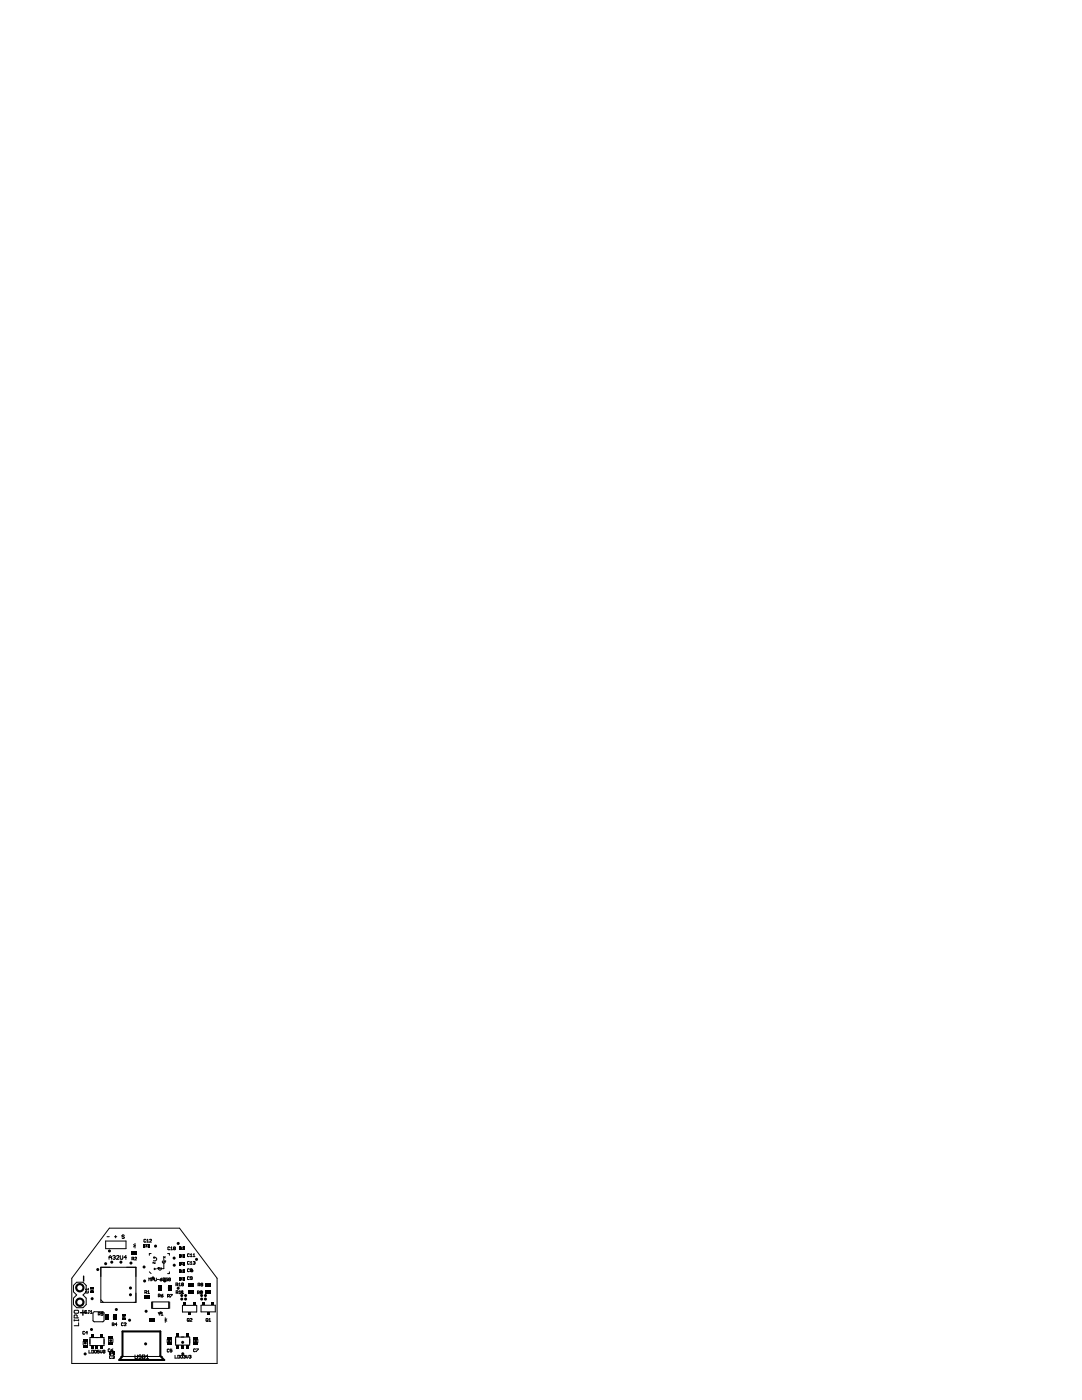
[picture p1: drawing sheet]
<svg xmlns="http://www.w3.org/2000/svg" width="216mm" height="279mm" viewBox="0 0 216 279" stroke-linecap="round" stroke-linejoin="round" font-family="sans-serif">
<g fill="none" stroke="#000" stroke-width=".2">
<path d="M15.3 255.9h1.3l.6 .6v1.3l-.6 .6 .6 .7v1.2l-.6 .7h-1.3l-.6-.7v-1.2l.6-.7-.6-.6v-1.3zM17.2 257.7v.3h.3v-.3M17.6 257.1v.4M17.6 257.3h-.5l.2 .2M18.1 257.3v.5M18.6 257.3v.5M20.1 252.9h7v7h-7zM20.1 259.4l.5 .5M21.1 247.7h4v1.5h-4zM21.3 246.8h.5M21.8 251.3v-.5l.2-.2 .2 .2v.5M21.8 251h.4"/>
<path d="M21.8 245.1h14l7.5 10v17h-29v-17zM22.5 250.7l.4-.1 .1 .1-.1 .3M22.7 251h.2M22.8 246.8h.5M22.9 251l.1 .1-.1 .2-.4-.1M23.1 246.6v.4M23.3 250.7l.1-.1 .3 .1-.4 .6h.4M24 250.6v.6l.1 .1 .4-.1v-.6M24.8 246.6l-.1-.1-.4 .1 .5 .4-.1 .2-.4-.2M25.2 251h-.5l.4-.4v.7M26.3 251.3h.3l.1-.3-.4-.1v.5M26.5 251.3l.2 .1"/>
<path d="M26.6 250.3h.4M26.6 249.8h.4M26.6 248.4l.3 .2M26.9 251h.3l-.3 .4h.3M26.9 248.2v.9M26.9 248.6l-.3 .2M28.9 258h.3l.1-.3-.4-.1v.5M29 248.4h.5M29 248.8h.5M29.1 258.7h.5M29.1 259.1h.5M29.1 258l.2 .1"/>
<path d="M29.1 247.4h-.4v.4h.4M29.3 247.9h.4M29.3 247.5l.2-.2v.6M29.5 257.8l.2-.2v.5M29.5 258.1h.3M29.7 255.6v-.5l.2 .1 .2-.1v.5M29.8 253.8l.3 .4M29.8 247.4h.4l-.4 .5h.4M30.1 250.2h-.3v.3M30.3 259.8v1.3M30.3 255.4l.3-.1-.1-.2h-.2v.5M30.5 259.8h3.2v1.3h-3.2z"/>
<path d="M30.7 251a.36 .36 0 0 1 .5 0 .36 .36 0 0 1 0 .5 .36 .36 0 0 1-.5 0M30.7 251l.2 .1M30.7 253.1l.2 .2M30.8 250.8l-.1 .2M30.8 255.1l.1 .5 .3-.1v-.4M30.9 251.9v.3l-.3-.3-.1 .3M30.9 253.3l-.2 .1M30.9 253.3h.2M31.4 255.3h.4M31.5 253h.2M31.6 258.7h.3l.1-.3-.4-.1v.5M31.7 253a.3 .3 0 0 0 0 .4 .3 .3 0 0 0 .4 0 .3 .3 0 0 0 0-.4"/>
<path d="M31.7 253l.1 .1M31.8 256.8v.5M31.8 258.7l.2 .1M32 255.3h.2l.1 .2-.3 .1zM32.2 258.6h.2l.1 .1-.2 .1zM32.2 256.8v.5M32.3 255.1l-.3 .2M32.5 258.3l-.3 .3M32.6 250.8l.4 .2M32.7 251.2v2h-1.4M32.9 255.2v.3h-.4M32.9 255.2h-.4v.3"/>
<path d="M32.9 255.2l-.4 .3M32.9 251.6a.29 .29 0 0 1-.2 .5 .29 .29 0 0 1-.3-.4M32.9 251.6l-.1 .2M32.9 251.6l.2 .1M33 250.8l-.4 .2M33.4 258.7h.3l.1-.3-.4-.1v.6M33.4 255.1h-.3v.2h.3v.3l-.3-.1M33.4 250.2h.4v.3M33.6 256.8v.5M33.6 258.7l.2 .2M33.8 253.8v.4h-.4M33.9 259.8v1.3"/>
<path d="M33.9 248.9h-.4v.4h.4M34 258.3h.4l-.4 .6M34 255.2l-.4 .3M34 255.2l-.3-.1-.1 .4M34 255.2v.3h-.4M34.1 256.8v.5M34.1 249l.1-.1v.5M34.1 249.4h.3M35 248.9l-.1 .5-.3-.1M35 248.9h-.4v.4M35 248.9l-.4 .4M35.1 256.4l.4-.1-.1-.2h-.3v.5"/>
<path d="M35.2 258l.3-.1-.1-.3h-.2v.6M35.3 256.4l.2 .2M35.3 258l.2 .2M35.7 256.2l.2-.1v.5M35.7 256.6h.3M35.7 258.2h.4M35.7 257.8l.2-.2v.6M36 253.5h.5M36 253.9h.5M36 255h.5M36 255.4h.5M36 248.9h.5"/>
<path d="M36 249.3h.5M36 250.4h.5M36 250.9h.5M36 251.9h.5M36 252.4h.5M36.3 258.2h.3M36.3 257.8l.2-.2v.6M36.6 256.1l-.1 .5-.3-.1M36.6 256.1h-.3l-.1 .4M36.6 256.1l-.4 .4M37.8 254.9h-.4v.4h.4M37.8 253.3h-.4v.4h.4"/>
<path d="M37.8 250.3h-.4l.1 .5 .3-.1M37.8 251.8h-.4l.1 .5 .3-.1M37.9 257.6h.4M37.9 258h.4M37.9 256.3h.4M37.9 256.7h.4M38 250.8h.3M38 250.4l.2-.2v.6M38 251.9l.2-.1v.5M38 252.3h.3M38.1 253.5v-.3l.2 .1v.2M38.1 253.5v.3l.2-.1v-.2"/>
<path d="M38.1 253.5h.2M38.3 255.1h-.2v-.3l.2 .1v.4h-.3M38.5 251.8h.3v.2M38.5 250.8h.4M38.5 250.4l.2-.2v.6M38.7 252h.1M38.8 252v.3l-.3-.1M39.4 258l.4-.1-.1-.2h-.3v.5M39.5 256.5h.3l.1-.3-.4-.1v.5M39.6 258l.2 .2M39.7 256.5l.2 .1M40.2 256.4v-.3l.3 .1-.1 .2"/>
<path d="M40.2 256.4v.2h.3l-.1-.2M40.2 256.4h.2M40.3 257.9l-.3-.1 .1-.1h.2v.4h-.3M41.3 257.6h.5M41.3 258h.5M41.3 256.3h.5M41.3 256.7h.5M14.8 261.6l.1-.1h.6l.2 .4-.2 .2h-.6zM14.8 263.5h.9M14.8 263.3v.3M15.4 263v-.4l-.5-.2-.1 .2v.4h.9M15.7 264v.6h-.9"/>
<path d="M15.7 263.3v.3M16.6 267.7v.7M16.9 265.8h-.4l.1 .5 .3-.1M17.3 261.6l-.3-.1-.1 .2 .4 .3h-.4M17.4 267.7v.7M17.5 266h-.4l.3-.3v.6M17.7 261.5h.2M17.8 269.5v.5h.3M17.8 261.5v.5h-.3M17.9 267.3v.9M18 266.9h2.8v1.6h-2.8zM18 262.1h.4"/>
<path d="M18 261.7l.2-.2v.6M18.3 269.5l.4 .1-.1 .4h-.3zM18.6 261.9l.2-.1h1.8l.2 .2-.1 1.7-.2 .1h-1.8l-.1-.3zM18.9 269.6h.3v.4l-.3-.1zM19.6 262.3h.3l.1-.3-.4-.1v.6M19.8 262.3l.2 .2M19.8 269.5h-.4v.2h.4l-.1 .3-.3-.1M20 269.5v.3l.2 .2 .2-.2v-.3M20.5 261.9h-.3v.3h.3l-.1 .3-.2-.1M20.9 269.6v.3h-.3M20.9 269.6l-.2-.1-.1 .4M20.9 269.6l-.3 .3"/>
<path d="M21.1 262.6v.5M21.6 262.6v.5M21.7 267.2v.7M22 269.3h-.4l.1 .5 .3-.1M22.2 269.5h.2l.1 .2-.3 .1zM22.2 270.2h.5M22.2 269.7h.5M22.2 270.7h-.3l.1 .4 .2-.1M22.4 264.4l.4-.1-.1-.3h-.3v.6M22.4 270.7l.3-.1v.2M22.5 269.2l-.3 .3M22.5 267.2v.7"/>
<path d="M22.6 264.4l.2 .2M22.6 270.8h.1M22.6 262.6v.5M22.7 270.8v.3l-.3-.1M23.1 262.6v.5M23.3 264.3h-.3l.2-.3v.6M24.1 270.7h8.3M24.5 262.6v.5M24.6 264.1h-.4l.1 .5 .3-.1M24.8 264.1h.4l-.4 .5h.4M24.9 262.6v.5M26.9 270.4v.6l.2 .2 .3-.2v-.6"/>
<path d="M28.2 270.5l-.1-.1-.4 .1 .1 .3 .4 .1-.1 .3-.4-.2M28.4 270.8h.4M28.4 270.4l.5 .1-.1 .7h-.4zM29.2 271.2h.5M29.2 270.7l.2-.3v.8M30.1 263.7h.5M30.1 263.2h.5M31.6 261.9l.2 .3M31.8 262.2v.3M32 261.9l-.2 .3M32.2 262.1l.1-.2v.6M32.2 262.5h.3"/>
<path d="M33 263v.9M33 263.5l.3 .2M33.3 263.2l-.3 .2M33.4 267.3v.7M33.7 269.3h-.3v.4h.3M34.2 267.3v.7M34.3 269.3h-.4v.2l.3-.1 .1 .3h-.4M34.9 270.5v.5h.4M35 267.2v.9M35 266.8h2.8v1.6h-2.8zM35.5 270.5l.4 .1-.1 .4h-.3zM36 270.6h.4l-.1 .4h-.3z"/>
<path d="M36.4 260.5h2.9v1.3h-2.9zM36.6 270.6l.3-.1v.3M36.8 270.8h.1M36.9 270.8v.2h-.3M37.2 270.5v.4l.2 .1 .1-.1v-.4M37.5 263.1l.2 .1-.1 .5-.2-.1zM37.6 263.5l.1 .2M37.7 270.6l.3-.1v.3M37.9 270.8h.1M37.9 263.2h.4l-.4 .5h.4M38 270.8v.2h-.3M38.6 267.3v.7"/>
<path d="M39 269.3h-.4l.1 .5 .3-.1M39.2 269.2h.4l-.4 .6M39.5 267.3v.7M40.1 260.5h2.9v1.3h-2.9zM41.2 263.1l.3 .1-.1 .5-.3-.1zM41.3 263.5l.2 .2M41.7 263.7h.3M41.7 263.3l.2-.2v.6"/>
</g>
<path d="M16.7 254.7v1M16 262h1M16.5 261.5v1" fill="none" stroke="#000" stroke-width=".28"/>
<g fill="#000">
<path d="M15.6 256.9h.6v.6h-.6zM18.1 257h.6v.3h-.6zM18.1 257.8h.6v.3h-.6zM26.2 249.7h.3v.6h-.3zM26.6 249.7h.4v.7h-.4zM27 249.7h.3v.6h-.3zM28.7 248.3h.3v.6h-.3zM28.8 258.6h.3v.6h-.3zM29.1 258.5h.4v.7h-.4zM29.5 248.3h.3v.6h-.3zM29.6 258.6h.3v.6h-.3zM31.6 256.9h.8v.4h-.8z"/>
<path d="M31.7 256.5h.6v.3h-.6zM31.7 257.3h.6v.3h-.6zM33.5 256.9h.7v.4h-.7zM33.5 256.5h.6v.3h-.6zM33.5 257.3h.6v.3h-.6zM35.7 253.4h.3v.6h-.3zM35.7 254.9h.3v.6h-.3zM35.7 248.8h.3v.6h-.3zM35.7 250.4h.3v.6h-.3zM35.7 251.9h.3v.6h-.3zM36.5 253.4h.3v.6h-.3zM36.5 254.9h.3v.6h-.3z"/>
<path d="M36.5 248.8h.3v.6h-.3zM36.5 250.4h.3v.6h-.3zM36.5 251.9h.3v.6h-.3zM37.5 256.2h.3v.6h-.3zM37.5 257.5h.3v.6h-.3zM37.9 256.1h.4v.7h-.4zM37.9 257.5h.4v.7h-.4zM38.4 256.2h.3v.6h-.3zM38.4 257.5h.3v.6h-.3zM41 256.2h.3v.6h-.3zM41 257.5h.3v.6h-.3zM41.4 256.1h.4v.7h-.4z"/>
<path d="M41.4 257.5h.4v.7h-.4zM41.8 256.2h.3v.6h-.3zM41.8 257.5h.3v.6h-.3zM15.6 259.4h.6v.6h-.6zM16.5 267.2h1v.5h-1zM16.5 268.4h1v.5h-1zM18.2 268.6h.5v.6h-.5zM18.2 266.2h.5v.7h-.5zM19.1 268.6h.5v.6h-.5zM20.1 268.6h.5v.6h-.5zM20.1 266.2h.5v.7h-.5zM21 262.6h.7v.4h-.7z"/>
<path d="M21 263.1h.6v.3h-.6zM21 262.3h.6v.3h-.6zM21.6 266.7h1v.5h-1zM21.6 267.9h1v.5h-1zM21.9 269.6h.3v.6h-.3zM22.5 262.6h.7v.4h-.7zM22.6 263.1h.6v.3h-.6zM22.6 262.3h.6v.3h-.6zM22.7 269.6h.3v.6h-.3zM24.4 262.3h.6v.3h-.6zM24.4 263.1h.6v.3h-.6zM29.8 263.1h.3v.6h-.3z"/>
<path d="M30.1 263.1h.5v.7h-.5zM30.6 263.1h.3v.6h-.3zM33.3 266.8h1v.5h-1zM33.3 268h1v.5h-1zM35.2 268.5h.5v.6h-.5zM35.2 266.1h.5v.7h-.5zM36.2 268.5h.5v.6h-.5zM36.7 259.9h.4v.6h-.4zM37.1 268.5h.5v.6h-.5zM37.1 266.1h.5v.7h-.5zM37.6 261.9h.5v.6h-.5zM38.5 259.9h.5v.6h-.5z"/>
<path d="M38.6 266.8h.9v.5h-.9zM38.6 268h.9v.5h-.9zM40.4 259.9h.4v.5h-.4zM41.3 261.9h.5v.5h-.5zM42.2 259.9h.5v.5h-.5z"/>
<circle cx="15.9" cy="259.9" r=".94"/>
<circle cx="15.9" cy="257" r=".94"/>
<circle cx="18.4" cy="259.2" r=".3"/>
<circle cx="19.5" cy="253.4" r=".3"/>
<circle cx="21.1" cy="252.2" r=".3"/>
<circle cx="21.8" cy="249.7" r=".3"/>
<circle cx="22.3" cy="251.9" r=".3"/>
<circle cx="24.1" cy="251.9" r=".3"/>
<circle cx="26" cy="258.4" r=".3"/>
<circle cx="26" cy="257" r=".3"/>
<circle cx="26.1" cy="252.1" r=".3"/>
<circle cx="28.8" cy="252.9" r=".3"/>
<circle cx="28.9" cy="255.7" r=".3"/>
<circle cx="30.5" cy="255" r=".3"/>
<circle cx="31" cy="248.7" r=".3"/>
<circle cx="32.9" cy="255.7" r=".3"/>
<circle cx="34.7" cy="251.1" r=".3"/>
<circle cx="34.8" cy="252.5" r=".3"/>
<circle cx="35.6" cy="257.1" r=".3"/>
<circle cx="35.6" cy="248.2" r=".3"/>
<circle cx="36.3" cy="258.5" r=".3"/>
<circle cx="36.3" cy="259.3" r=".3"/>
<circle cx="36.3" cy="257.8" r=".3"/>
<circle cx="37" cy="258.5" r=".3"/>
<circle cx="37" cy="259.3" r=".3"/>
<circle cx="38.3" cy="253.6" r=".3"/>
<circle cx="39.2" cy="251.3" r=".3"/>
<circle cx="40.2" cy="258.5" r=".3"/>
<circle cx="40.2" cy="259.3" r=".3"/>
<circle cx="40.2" cy="257.8" r=".3"/>
<circle cx="41" cy="258.5" r=".3"/>
<circle cx="41" cy="259.3" r=".3"/>
<circle cx="17" cy="270.2" r=".3"/>
<circle cx="18.3" cy="265.3" r=".3"/>
<circle cx="23.2" cy="261.3" r=".3"/>
<circle cx="25.9" cy="263.5" r=".3"/>
<circle cx="29.1" cy="268.2" r=".3"/>
<circle cx="29.2" cy="261.7" r=".3"/>
<circle cx="32.1" cy="262" r=".3"/>
<circle cx="36.4" cy="267.9" r=".3"/>
<circle cx="36.5" cy="270.2" r=".3"/>
</g>
<path d="M18.3 257.5h.1M29.2 248.6h.1M36.2 249.1v.1M36.2 250.6v.1M36.2 252.1v.1M36.2 253.7h.1M36.2 255.2h.1M22.4 269.9v.1M24.7 262.8h.1M32.7 271.4l-.7-.8v-4.9h-7.6v5l-.6 .7h9" fill="none" stroke="#000" stroke-width=".41"/>
<path d="M17 268h.1M22.1 267.5h.1M33.8 267.6h.1M39 267.6h.1" fill="none" stroke="#000" stroke-width=".56"/>
<g fill="#fff">
<circle cx="15.9" cy="259.9" r=".51"/>
<circle cx="15.9" cy="257" r=".51"/>
</g>
</svg>
